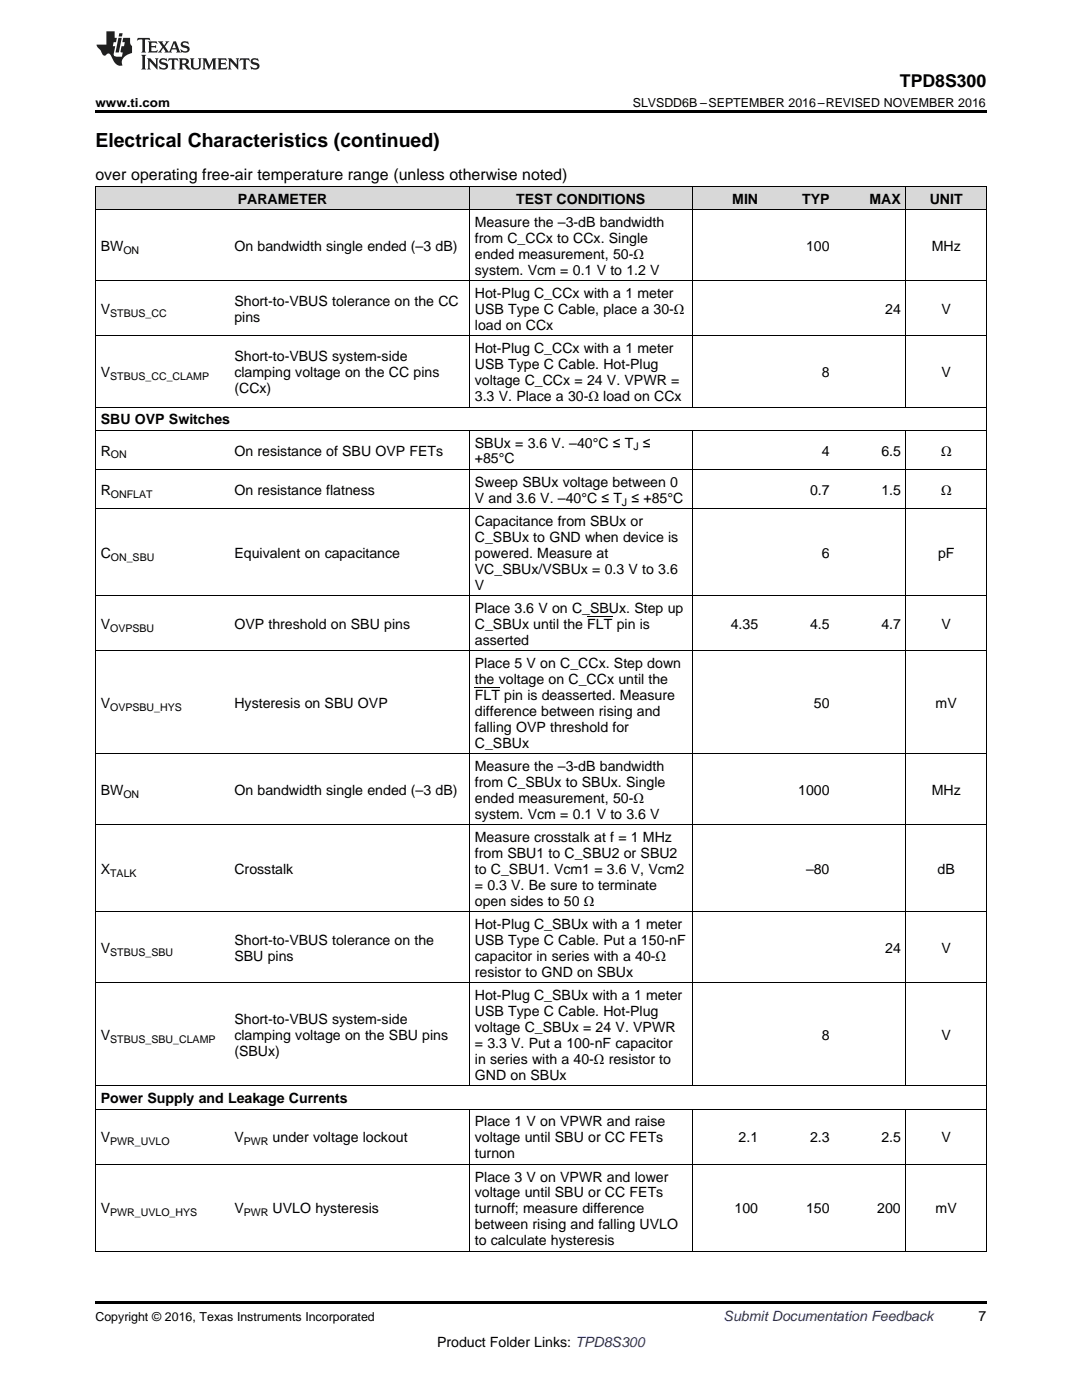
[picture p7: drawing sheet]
<svg xmlns="http://www.w3.org/2000/svg" width="216mm" height="279mm" viewBox="0 0 216 279" stroke-linecap="round" stroke-linejoin="round" font-family="sans-serif">
<defs><g id="words">
<text font-size="3.9" x="19" y="29.3">Electrical Characteristics (continued)</text>
<text font-size="3.5" x="179.6" y="17.3">TPD8S300</text>
<text font-size="3.2" x="19" y="36">over operating free-air temperature range (unless otherwise noted)</text>
<g font-size="2.8">
<text x="47.4" y="40.6">PARAMETER</text>
<text x="103" y="40.6">TEST CONDITIONS</text>
<text x="146.1" y="40.6">MIN</text>
<text x="160.1" y="40.6">TYP</text>
<text x="173.5" y="40.6">MAX</text>
<text x="185.5" y="40.6">UNIT</text>
<text x="94.8" y="45.3">Measure the –3-dB bandwidth</text>
<text x="20.1" y="50.1">BW</text>
<text x="46.8" y="50.1">On bandwidth single ended (–3 dB)</text>
<text x="94.8" y="48.5">from C_CCx to CCx. Single</text>
<text x="94.8" y="51.6">ended measurement, 50-Ω</text>
<text x="160.8" y="50.1">100</text>
<text x="185.9" y="50.1">MHz</text>
<text x="94.8" y="54.8">system. Vcm = 0.1 V to 1.2 V</text>
<text x="94.8" y="59.5">Hot-Plug C_CCx with a 1 meter</text>
<text x="20.1" y="62.7">V</text>
<text x="46.8" y="61.1">Short-to-VBUS tolerance on the CC</text>
<text x="46.8" y="64.2">pins</text>
<text x="94.8" y="62.7">USB Type C Cable, place a 30-Ω</text>
<text x="94.8" y="65.8">load on CCx</text>
<text x="176.6" y="62.7">24</text>
<text x="187.9" y="62.7">V</text>
<text x="94.8" y="70.5">Hot-Plug C_CCx with a 1 meter</text>
<text x="20.1" y="75.2">V</text>
<text x="46.8" y="72.1">Short-to-VBUS system-side</text>
<text x="46.8" y="75.2">clamping voltage on the CC pins</text>
<text x="94.8" y="73.7">USB Type C Cable. Hot-Plug</text>
<text x="94.8" y="76.8">voltage C_CCx = 24 V. VPWR =</text>
<text x="164" y="75.2">8</text>
<text x="187.9" y="75.2">V</text>
<text x="46.8" y="78.4">(CCx)</text>
<text x="94.8" y="80">3.3 V. Place a 30-Ω load on CCx</text>
<text x="20.1" y="84.7">SBU OVP Switches</text>
<text x="94.8" y="89.3">SBUx = 3.6 V. –40°C ≤ T ≤</text>
<text x="20.1" y="90.9">R</text>
<text x="46.8" y="90.9">On resistance of SBU OVP FETs</text>
<text x="94.8" y="92.5">+85°C</text>
<text x="164" y="90.9">4</text>
<text x="175.9" y="90.9">6.5</text>
<text x="187.8" y="90.9">Ω</text>
<text x="20.1" y="98.7">R</text>
<text x="46.8" y="98.7">On resistance flatness</text>
<text x="94.8" y="97.2">Sweep SBUx voltage between 0</text>
<text x="94.8" y="100.3">V and 3.6 V. –40°C ≤ T ≤ +85°C</text>
<text x="161.6" y="98.7">0.7</text>
<text x="175.9" y="98.7">1.5</text>
<text x="187.8" y="98.7">Ω</text>
<text x="94.8" y="105">Capacitance from SBUx or</text>
<text x="20.1" y="111.3">C</text>
<text x="46.8" y="111.3">Equivalent on capacitance</text>
<text x="94.8" y="108.2">C_SBUx to GND when device is</text>
<text x="94.8" y="111.3">powered. Measure at</text>
<text x="164" y="111.3">6</text>
<text x="187.2" y="111.3">pF</text>
<text x="94.8" y="114.5">VC_SBUx/VSBUx = 0.3 V to 3.6</text>
<text x="94.8" y="117.7">V</text>
<text x="20.1" y="125.5">V</text>
<text x="46.8" y="125.5">OVP threshold on SBU pins</text>
<text x="94.8" y="122.3">Place 3.6 V on C_SBUx. Step up</text>
<text x="94.8" y="125.5">C_SBUx until the FLT pin is</text>
<text x="145.8" y="125.5">4.35</text>
<text x="161.6" y="125.5">4.5</text>
<text x="175.9" y="125.5">4.7</text>
<text x="187.9" y="125.5">V</text>
<text x="94.8" y="128.7">asserted</text>
<text x="94.8" y="133.3">Place 5 V on C_CCx. Step down</text>
<text x="94.8" y="136.5">the voltage on C_CCx until the</text>
<text x="20.1" y="141.3">V</text>
<text x="46.8" y="141.3">Hysteresis on SBU OVP</text>
<text x="94.8" y="139.7">FLT pin is deasserted. Measure</text>
<text x="94.8" y="142.9">difference between rising and</text>
<text x="162.4" y="141.3">50</text>
<text x="186.7" y="141.3">mV</text>
<text x="94.8" y="146">falling OVP threshold for</text>
<text x="94.8" y="149.2">C_SBUx</text>
<text x="94.8" y="153.9">Measure the –3-dB bandwidth</text>
<text x="20.1" y="158.6">BW</text>
<text x="46.8" y="158.6">On bandwidth single ended (–3 dB)</text>
<text x="94.8" y="157.1">from C_SBUx to SBUx. Single</text>
<text x="94.8" y="160.2">ended measurement, 50-Ω</text>
<text x="159.3" y="158.6">1000</text>
<text x="185.9" y="158.6">MHz</text>
<text x="94.8" y="163.4">system. Vcm = 0.1 V to 3.6 V</text>
<text x="94.8" y="168.1">Measure crosstalk at f = 1 MHz</text>
<text x="94.8" y="171.2">from SBU1 to C_SBU2 or SBU2</text>
<text x="20.1" y="174.4">X</text>
<text x="46.8" y="174.4">Crosstalk</text>
<text x="94.8" y="174.4">to C_SBU1. Vcm1 = 3.6 V, Vcm2</text>
<text x="94.8" y="177.6">= 0.3 V. Be sure to terminate</text>
<text x="160.8" y="174.4">–80</text>
<text x="187.1" y="174.4">dB</text>
<text x="94.8" y="180.8">open sides to 50 Ω</text>
<text x="94.8" y="185.4">Hot-Plug C_SBUx with a 1 meter</text>
<text x="20.1" y="190.2">V</text>
<text x="46.8" y="188.6">Short-to-VBUS tolerance on the</text>
<text x="46.8" y="191.8">SBU pins</text>
<text x="94.8" y="188.6">USB Type C Cable. Put a 150-nF</text>
<text x="94.8" y="191.8">capacitor in series with a 40-Ω</text>
<text x="176.6" y="190.2">24</text>
<text x="187.9" y="190.2">V</text>
<text x="94.8" y="194.9">resistor to GND on SBUx</text>
<text x="94.8" y="199.6">Hot-Plug C_SBUx with a 1 meter</text>
<text x="94.8" y="202.8">USB Type C Cable. Hot-Plug</text>
<text x="20.1" y="207.5">V</text>
<text x="46.8" y="204.4">Short-to-VBUS system-side</text>
<text x="46.8" y="207.5">clamping voltage on the SBU pins</text>
<text x="94.8" y="206">voltage C_SBUx = 24 V. VPWR</text>
<text x="94.8" y="209.1">= 3.3 V. Put a 100-nF capacitor</text>
<text x="164" y="207.5">8</text>
<text x="187.9" y="207.5">V</text>
<text x="46.8" y="210.7">(SBUx)</text>
<text x="94.8" y="212.3">in series with a 40-Ω resistor to</text>
<text x="94.8" y="215.5">GND on SBUx</text>
<text x="20.1" y="220.1">Power Supply and Leakage Currents</text>
<text x="20.1" y="228">V</text>
<text x="46.8" y="228">V</text>
<text x="54.4" y="228">under voltage lockout</text>
<text x="94.8" y="224.8">Place 1 V on VPWR and raise</text>
<text x="94.8" y="228">voltage until SBU or CC FETs</text>
<text x="147.4" y="228">2.1</text>
<text x="161.6" y="228">2.3</text>
<text x="175.9" y="228">2.5</text>
<text x="187.9" y="228">V</text>
<text x="94.8" y="231.1">turnon</text>
<text x="94.8" y="235.8">Place 3 V on VPWR and lower</text>
<text x="94.8" y="239">voltage until SBU or CC FETs</text>
<text x="20.1" y="242.1">V</text>
<text x="46.8" y="242.1">V</text>
<text x="54.4" y="242.1">UVLO hysteresis</text>
<text x="94.8" y="242.1">turnoff; measure difference</text>
<text x="94.8" y="245.3">between rising and falling UVLO</text>
<text x="146.6" y="242.1">100</text>
<text x="160.8" y="242.1">150</text>
<text x="175" y="242.1">200</text>
<text x="186.7" y="242.1">mV</text>
<text x="94.8" y="248.5">to calculate hysteresis</text>
<text x="195.3" y="263.6">7</text>
<text x="87.2" y="268.9">Product Folder Links: TPD8S300</text>
</g>
<text font-size="2.8" fill="#0000c8" x="144.4" y="263.6">Submit Documentation Feedback</text>
<g font-size="2.5">
<text x="19" y="21.4">www.ti.com</text>
<text x="126.3" y="21.4">SLVSDD6B –SEPTEMBER 2016–REVISED NOVEMBER 2016</text>
<text x="19" y="263.6">Copyright © 2016, Texas Instruments Incorporated</text>
</g>
<g font-size="2.1">
<text x="24.6" y="50.6">ON</text>
<text x="22" y="63.2">STBUS_CC</text>
<text x="22" y="75.8">STBUS_CC_CLAMP</text>
<text x="126.4" y="89.9">J</text>
<text x="22.1" y="91.5">ON</text>
<text x="22.1" y="99.3">ONFLAT</text>
<text x="124.1" y="100.9">J</text>
<text x="22.1" y="111.9">ON_SBU</text>
<text x="22" y="126.1">OVPSBU</text>
<text x="22" y="141.9">OVPSBU_HYS</text>
<text x="24.6" y="159.2">ON</text>
<text x="22" y="175">TALK</text>
<text x="22" y="190.7">STBUS_SBU</text>
<text x="22" y="208.1">STBUS_SBU_CLAMP</text>
<text x="22" y="228.5">PWR_UVLO</text>
<text x="48.6" y="228.5">PWR</text>
<text x="22" y="242.7">PWR_UVLO_HYS</text>
<text x="48.6" y="242.7">PWR</text>
</g>
</g></defs>
<g fill="#d8d8d8">
<path d="M19 37.3h26.7v4.6h-26.7z"/>
<path d="M45.7 37.3h48v4.6h-48z"/>
<path d="M93.7 37.3h44.4v4.6h-44.4z"/>
<path d="M138.1 37.3h14.3v4.6h-14.3z"/>
<path d="M152.4 37.3h14.2v4.6h-14.2z"/>
<path d="M166.6 37.3h14.2v4.6h-14.2z"/>
<path d="M180.8 37.3h16v4.6h-16z"/>
</g>
<path d="M19 22h177.8v.5h-177.8zM19 259.7h177.8v.5h-177.8z" fill="#000"/>
<g fill="none" stroke="#000" stroke-width=".2">
<path d="M19 37.2h177.8v212.6M19.1 37.2v212.6M93.6 37.2v44.1M138.1 37.2v44.1M180.8 37.2v44.1M19 56h177.8M19 41.9h177.8M19 67h177.8M19 93.7h177.8M19 85.9h177.8M19 81.2h177.8M93.6 85.9v130.8"/>
<path d="M138.1 85.9v130.8M180.8 85.9v130.8M19 118.9h177.8M19 101.5h177.8M19 129.9h177.8M19 150.4h177.8M19 164.6h177.8M19 196.2h177.8M19 182h177.8M19 216.7h177.8M19 232.4h177.8M19 221.4h177.8"/>
<path d="M93.6 221.4v28.4M138.1 221.4v28.4M180.8 221.4v28.4M19 249.7h177.8"/>
</g>
<g fill="#231f20">
<path d="M27.5 7.6l-.1 .5 .4-.2h.6v.1v2.1l-.2 .4h1l-.3-.4v-2.1l.1-.1h.5l.5 .2-.2-.5zM29.5 8.3l.2 .3v1.5l-.2 .4h1.8l.2-.6a1.04 1.04 0 0 1-1.3 .2v-.7h.6l.3 .2v-.6l-.3 .2h-.6v-.6l.8-.1 .4 .3-.2-.5zM31.5 8.3l.9 1.1-.9 1.1h.8l-.2-.2 .5-.7 .4 .7-.2 .2h1.5l-.1-.2 .1-.4h.9l.1 .4-.2 .2h1l-.3-.3-.7-1.9h-.5l-.9 2-.8-1 .9-1h-.8l.1 .3-.3 .5-.4-.6 .2-.2zM34.7 8.6l.4 1h-.7zM36.3 8.4a.63 .63 0 0 0-.2 .7 .63 .63 0 0 0 .6 .4l.6 .2 .1 .2a.75 .75 0 0 1-.7 .4 .75 .75 0 0 1-.6-.5l.1 .7 .1-.1a1.11 1.11 0 0 0 1.5-.6 1.13 1.13 0 0 0-1.2-.8l-.1-.4a1.04 1.04 0 0 1 1.2 .2l-.2-.5-.1 .1-.5-.2zM28.2 10.9l.2 .4v2.2l-.2 .4h1l-.3-.4v-2.2l.3-.4zM29.3 11.6l.3 .4v1.5l-.3 .4h.8l-.2-.4v-1.3l1.5 1.7v-1.9l.2-.4h-.7l.2 .4v.9l-1.1-1.3zM32 11.8a.62 .62 0 0 0-.2 .7 .62 .62 0 0 0 .6 .4l.6 .1 .1 .3a.76 .76 0 0 1-.7 .3 .76 .76 0 0 1-.6-.4l.1 .7 .1-.1a1.11 1.11 0 0 0 1.5-.6 1.13 1.13 0 0 0-1.2-.8l-.1-.4a1.04 1.04 0 0 1 1.2 .2l-.2-.6-.1 .1-.5-.1zM33.7 11.6l-.2 .6a.61 .61 0 0 1 .8-.3v1.6l-.2 .4h.9l-.2-.4v-1.6a.63 .63 0 0 1 .8 .3l-.2-.6zM35.6 11.6l.3 .4v1.5l-.3 .4h1l-.2-.2v-.8l.5 .2a.76 .76 0 0 0 1.2 .7l-1-1a.58 .58 0 0 0 .6-.5 .58 .58 0 0 0-.5-.6zM36.4 11.9h.1a.45 .45 0 0 1 .5 .1 .45 .45 0 0 1 .1 .5l-.7 .2zM37.9 11.6l.2 .2a2.17 2.17 0 0 0 .3 1.9 .99 .99 0 0 0 1.6-.6v-1.1l.2-.4h-.7l.2 .2a1.92 1.92 0 0 1-.2 1.8 .6 .6 0 0 1-.9-.5v-1.1l.2-.4zM40.4 11.6l.2 .4v1.5l-.2 .4h.7l-.2-.4v-1.4l.8 1.8 .8-1.8v1.4l-.2 .4h.9l-.2-.4v-1.5l.2-.4h-.8l-.6 1.5-.6-1.5zM43.4 11.6l.2 .4v1.5l-.2 .4h1.8l.2-.6a1.04 1.04 0 0 1-1.3 .1v-.6h.5l.4 .2v-.6l-.4 .2h-.5v-.7h.8l.3 .3-.1-.6zM45.5 11.6l.2 .4v1.5l-.2 .4h.7l-.2-.4v-1.3l1.5 1.7v-1.9l.2-.4h-.7l.2 .4v.9l-1.1-1.3zM47.9 11.6l-.1 .6a.61 .61 0 0 1 .8-.3v1.6l-.3 .4h1l-.3-.4 .1-1.6a.63 .63 0 0 1 .7 .3l-.1-.6zM50.2 11.8a.62 .62 0 0 0-.2 .7 .62 .62 0 0 0 .6 .4l.6 .1 .2 .3a.76 .76 0 0 1-.8 .3 .76 .76 0 0 1-.6-.4l.1 .7 .2-.1a1.11 1.11 0 0 0 1.5-.6 1.13 1.13 0 0 0-1.3-.8l-.1-.4a1.04 1.04 0 0 1 1.2 .2l-.1-.6-.2 .1-.5-.1z"/>
<path d="M21.2 6.3v2.6h-1.9l.1 .4 .7 .9a.91 .91 0 0 0 1 .8 .56 .56 0 0 1 .5-.3 .56 .56 0 0 1 .5 .3l.4 .8a1.53 1.53 0 0 0 1.9 1.2 1.54 1.54 0 0 1 1-2.1l.9-.3v-1.4a1.52 1.52 0 0 1-.3-1.6h-1.4l-.2 .8h.5l-.2 .8h-.4l-.2 1v.2l.4 .1-.2 .8a1.93 1.93 0 0 1-1.6-.3l.3-1.8h-.5l.2-.8h.4l.2-.8h-.4v-1.3zM23.6 7.6l-.6 2.9h.7l.6-2.9zM23.8 6.6l-.1 .7h.6l.2-.7z"/>
</g>
<path d="M94.8 137.2h5M117.2 123h5" fill="none" stroke="#000" stroke-width=".2"/>
<use href="#words"/>
</svg>
